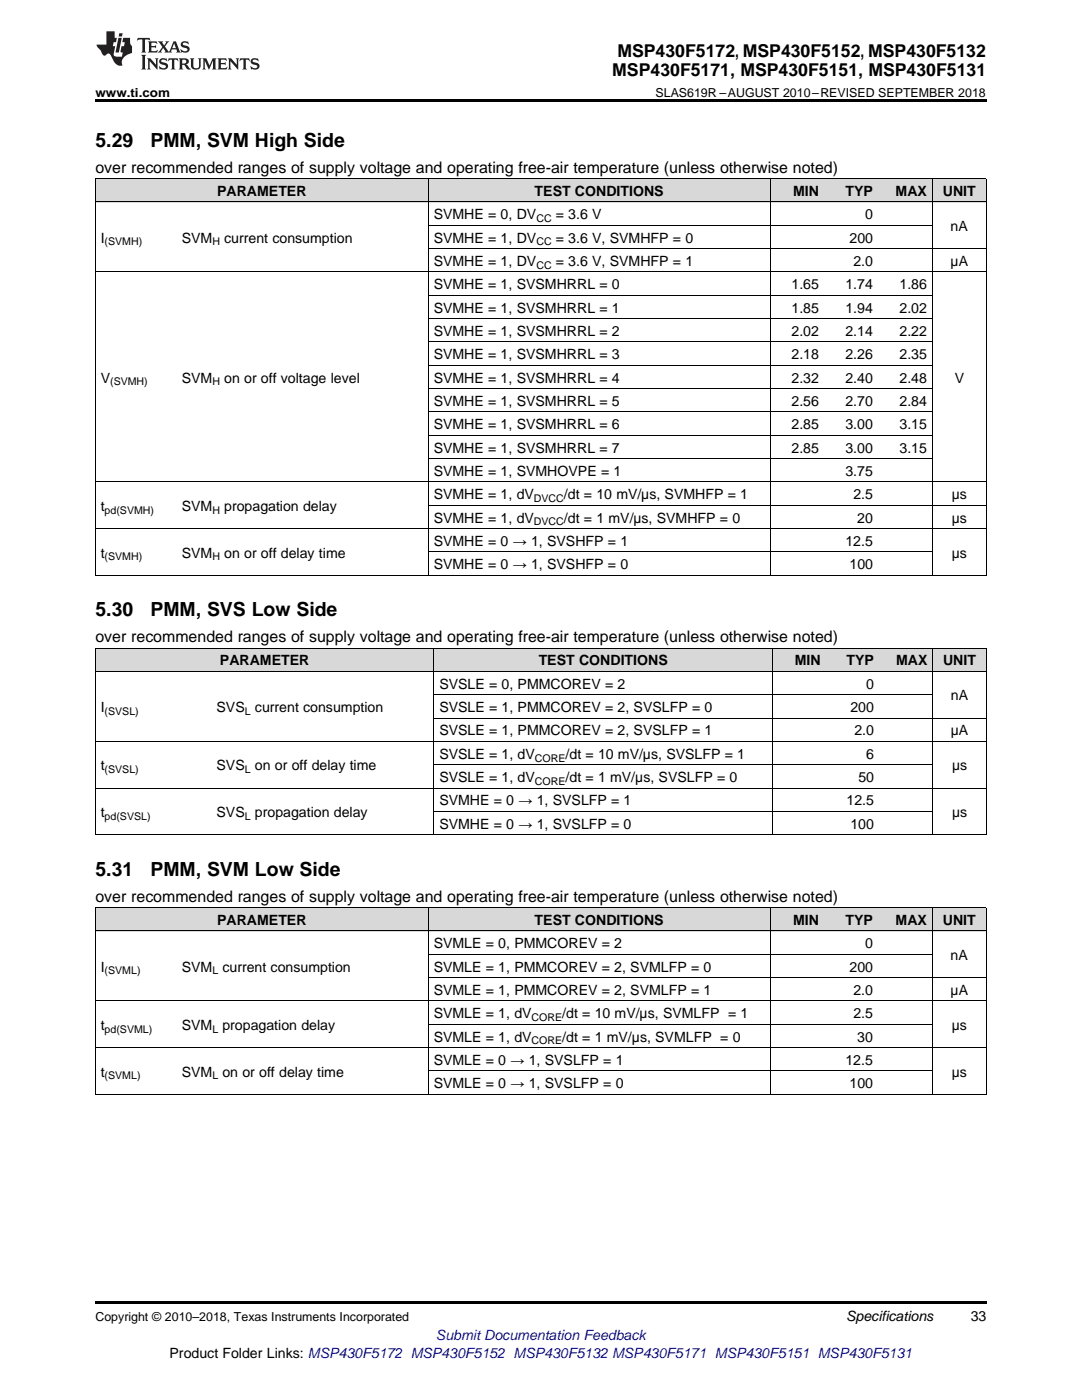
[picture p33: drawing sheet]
<svg xmlns="http://www.w3.org/2000/svg" width="216mm" height="279mm" viewBox="0 0 216 279" stroke-linecap="round" stroke-linejoin="round" font-family="sans-serif">
<defs><g id="words">
<g font-size="3.9">
<text x="19" y="29.3">5.29</text>
<text x="30" y="29.3">PMM, SVM High Side</text>
<text x="19" y="123">5.30</text>
<text x="30" y="123">PMM, SVS Low Side</text>
<text x="19" y="174.8">5.31</text>
<text x="30" y="174.8">PMM, SVM Low Side</text>
</g>
<g font-size="3.5">
<text x="123.2" y="11.3">MSP430F5172, MSP430F5152, MSP430F5132</text>
<text x="122.2" y="15.2">MSP430F5171, MSP430F5151, MSP430F5131</text>
</g>
<g font-size="3.2">
<text x="19" y="34.4">over recommended ranges of supply voltage and operating free-air temperature (unless otherwise noted)</text>
<text x="19" y="128.1">over recommended ranges of supply voltage and operating free-air temperature (unless otherwise noted)</text>
<text x="19" y="179.9">over recommended ranges of supply voltage and operating free-air temperature (unless otherwise noted)</text>
</g>
<g font-size="2.8">
<text x="43.3" y="39.1">PARAMETER</text>
<text x="106.7" y="39.1">TEST CONDITIONS</text>
<text x="158.3" y="39.1">MIN</text>
<text x="168.7" y="39.1">TYP</text>
<text x="178.7" y="39.1">MAX</text>
<text x="188.1" y="39.1">UNIT</text>
<text x="86.5" y="43.7">SVMHE = 0, DV</text>
<text x="110.9" y="43.7">= 3.6 V</text>
<text x="172.6" y="43.7">0</text>
<text x="189.7" y="46.1">nA</text>
<text x="20.1" y="48.4">I</text>
<text x="36.3" y="48.4">SVM</text>
<text x="44.7" y="48.4">current consumption</text>
<text x="86.5" y="48.4">SVMHE = 1, DV</text>
<text x="86.5" y="53.1">SVMHE = 1, DV</text>
<text x="110.9" y="48.4">= 3.6 V, SVMHFP = 0</text>
<text x="110.9" y="53.1">= 3.6 V, SVMHFP = 1</text>
<text x="169.5" y="48.4">200</text>
<text x="170.3" y="53.1">2.0</text>
<text x="189.7" y="53.1">µA</text>
<text x="86.5" y="57.7">SVMHE = 1, SVSMHRRL = 0</text>
<text x="157.9" y="57.7">1.65</text>
<text x="168.7" y="57.7">1.74</text>
<text x="179.5" y="57.7">1.86</text>
<text x="86.5" y="62.4">SVMHE = 1, SVSMHRRL = 1</text>
<text x="157.9" y="62.4">1.85</text>
<text x="168.7" y="62.4">1.94</text>
<text x="179.5" y="62.4">2.02</text>
<text x="86.5" y="67">SVMHE = 1, SVSMHRRL = 2</text>
<text x="86.5" y="71.7">SVMHE = 1, SVSMHRRL = 3</text>
<text x="157.9" y="67">2.02</text>
<text x="157.9" y="71.7">2.18</text>
<text x="168.7" y="67">2.14</text>
<text x="168.7" y="71.7">2.26</text>
<text x="179.5" y="67">2.22</text>
<text x="179.5" y="71.7">2.35</text>
<text x="20.1" y="76.3">V</text>
<text x="36.3" y="76.3">SVM</text>
<text x="44.7" y="76.3">on or off voltage level</text>
<text x="86.5" y="76.3">SVMHE = 1, SVSMHRRL = 4</text>
<text x="157.9" y="76.3">2.32</text>
<text x="168.7" y="76.3">2.40</text>
<text x="179.5" y="76.3">2.48</text>
<text x="190.5" y="76.3">V</text>
<text x="86.5" y="81">SVMHE = 1, SVSMHRRL = 5</text>
<text x="157.9" y="81">2.56</text>
<text x="168.7" y="81">2.70</text>
<text x="179.5" y="81">2.84</text>
<text x="86.5" y="85.7">SVMHE = 1, SVSMHRRL = 6</text>
<text x="157.9" y="85.7">2.85</text>
<text x="168.7" y="85.7">3.00</text>
<text x="179.5" y="85.7">3.15</text>
<text x="86.5" y="90.3">SVMHE = 1, SVSMHRRL = 7</text>
<text x="86.5" y="95">SVMHE = 1, SVMHOVPE = 1</text>
<text x="157.9" y="90.3">2.85</text>
<text x="168.7" y="90.3">3.00</text>
<text x="168.7" y="95">3.75</text>
<text x="179.5" y="90.3">3.15</text>
<text x="20.1" y="102">t</text>
<text x="36.3" y="102">SVM</text>
<text x="44.7" y="102">propagation delay</text>
<text x="86.5" y="99.6">SVMHE = 1, dV</text>
<text x="112.5" y="99.6">/dt = 10 mV/µs, SVMHFP = 1</text>
<text x="170.3" y="99.6">2.5</text>
<text x="189.9" y="99.6">µs</text>
<text x="86.5" y="104.3">SVMHE = 1, dV</text>
<text x="112.5" y="104.3">/dt = 1 mV/µs, SVMHFP = 0</text>
<text x="171.1" y="104.3">20</text>
<text x="189.9" y="104.3">µs</text>
<text x="20.1" y="111.3">t</text>
<text x="36.3" y="111.3">SVM</text>
<text x="44.7" y="111.3">on or off delay time</text>
<text x="86.5" y="108.9">SVMHE = 0 → 1, SVSHFP = 1</text>
<text x="86.5" y="113.6">SVMHE = 0 → 1, SVSHFP = 0</text>
<text x="168.7" y="108.9">12.5</text>
<text x="169.5" y="113.6">100</text>
<text x="189.9" y="111.3">µs</text>
<text x="43.9" y="132.8">PARAMETER</text>
<text x="87.7" y="137.4">SVSLE = 0, PMMCOREV = 2</text>
<text x="107.5" y="132.8">TEST CONDITIONS</text>
<text x="158.6" y="132.8">MIN</text>
<text x="168.9" y="132.8">TYP</text>
<text x="172.8" y="137.4">0</text>
<text x="178.8" y="132.8">MAX</text>
<text x="188.2" y="132.8">UNIT</text>
<text x="20.1" y="142.1">I</text>
<text x="43.2" y="142.1">SVS</text>
<text x="50.9" y="142.1">current consumption</text>
<text x="87.7" y="142.1">SVSLE = 1, PMMCOREV = 2, SVSLFP = 0</text>
<text x="169.7" y="142.1">200</text>
<text x="189.8" y="139.8">nA</text>
<text x="87.7" y="146.8">SVSLE = 1, PMMCOREV = 2, SVSLFP = 1</text>
<text x="170.5" y="146.8">2.0</text>
<text x="189.7" y="146.8">µA</text>
<text x="20.1" y="153.7">t</text>
<text x="43.2" y="153.7">SVS</text>
<text x="50.9" y="153.7">on or off delay time</text>
<text x="87.7" y="151.4">SVSLE = 1, dV</text>
<text x="112.9" y="151.4">/dt = 10 mV/µs, SVSLFP = 1</text>
<text x="172.8" y="151.4">6</text>
<text x="190" y="153.7">µs</text>
<text x="87.7" y="156.1">SVSLE = 1, dV</text>
<text x="87.7" y="160.7">SVMHE = 0 → 1, SVSLFP = 1</text>
<text x="112.9" y="156.1">/dt = 1 mV/µs, SVSLFP = 0</text>
<text x="168.9" y="160.7">12.5</text>
<text x="171.3" y="156.1">50</text>
<text x="20.1" y="163.1">t</text>
<text x="43.2" y="163.1">SVS</text>
<text x="50.9" y="163.1">propagation delay</text>
<text x="87.7" y="165.4">SVMHE = 0 → 1, SVSLFP = 0</text>
<text x="169.7" y="165.4">100</text>
<text x="190" y="163.1">µs</text>
<text x="43.3" y="184.6">PARAMETER</text>
<text x="106.7" y="184.6">TEST CONDITIONS</text>
<text x="158.3" y="184.6">MIN</text>
<text x="168.7" y="184.6">TYP</text>
<text x="178.7" y="184.6">MAX</text>
<text x="188.1" y="184.6">UNIT</text>
<text x="86.5" y="189.2">SVMLE = 0, PMMCOREV = 2</text>
<text x="172.6" y="189.2">0</text>
<text x="189.7" y="191.6">nA</text>
<text x="20.1" y="193.9">I</text>
<text x="36.3" y="193.9">SVM</text>
<text x="44.4" y="193.9">current consumption</text>
<text x="86.5" y="193.9">SVMLE = 1, PMMCOREV = 2, SVMLFP = 0</text>
<text x="169.5" y="193.9">200</text>
<text x="86.5" y="198.5">SVMLE = 1, PMMCOREV = 2, SVMLFP = 1</text>
<text x="86.5" y="203.2">SVMLE = 1, dV</text>
<text x="112.2" y="203.2">/dt = 10 mV/µs, SVMLFP = 1</text>
<text x="170.3" y="198.5">2.0</text>
<text x="170.3" y="203.2">2.5</text>
<text x="189.7" y="198.5">µA</text>
<text x="20.1" y="205.5">t</text>
<text x="36.3" y="205.5">SVM</text>
<text x="44.4" y="205.5">propagation delay</text>
<text x="86.5" y="207.9">SVMLE = 1, dV</text>
<text x="112.2" y="207.9">/dt = 1 mV/µs, SVMLFP = 0</text>
<text x="171.1" y="207.9">30</text>
<text x="189.9" y="205.5">µs</text>
<text x="20.1" y="214.8">t</text>
<text x="36.3" y="214.8">SVM</text>
<text x="44.4" y="214.8">on or off delay time</text>
<text x="86.5" y="212.5">SVMLE = 0 → 1, SVSLFP = 1</text>
<text x="168.7" y="212.5">12.5</text>
<text x="189.9" y="214.8">µs</text>
<text x="86.5" y="217.2">SVMLE = 0 → 1, SVSLFP = 0</text>
<text x="169.5" y="217.2">100</text>
<text x="168.8" y="263.6">Specifications</text>
<text x="193.7" y="263.6">33</text>
<text x="33.8" y="270.9">Product Folder Links: MSP430F5172 MSP430F5152 MSP430F5132 MSP430F5171 MSP430F5151 MSP430F5131</text>
</g>
<text font-size="2.8" fill="#00f" x="87" y="267.4">Submit Documentation Feedback</text>
<g font-size="2.5">
<text x="19" y="19.3">www.ti.com</text>
<text x="130.8" y="19.3">SLAS619R –AUGUST 2010–REVISED SEPTEMBER 2018</text>
<text x="19" y="263.6">Copyright © 2010–2018, Texas Instruments Incorporated</text>
</g>
<g font-size="2.1">
<text x="107" y="44.3">CC</text>
<text x="20.9" y="49">(SVMH)</text>
<text x="42.4" y="49">H</text>
<text x="107" y="49">CC</text>
<text x="107" y="53.6">CC</text>
<text x="22" y="76.9">(SVMH)</text>
<text x="42.4" y="76.9">H</text>
<text x="106.5" y="100.2">DVCC</text>
<text x="20.9" y="102.5">pd(SVMH)</text>
<text x="42.4" y="102.5">H</text>
<text x="106.5" y="104.8">DVCC</text>
<text x="20.9" y="111.8">(SVMH)</text>
<text x="42.4" y="111.8">H</text>
<text x="20.9" y="142.7">(SVSL)</text>
<text x="48.9" y="142.7">L</text>
<text x="20.9" y="154.3">(SVSL)</text>
<text x="48.9" y="154.3">L</text>
<text x="106.7" y="152">CORE</text>
<text x="106.7" y="156.6">CORE</text>
<text x="20.9" y="163.6">pd(SVSL)</text>
<text x="48.9" y="163.6">L</text>
<text x="20.9" y="194.5">(SVML)</text>
<text x="42.4" y="194.5">L</text>
<text x="106.1" y="203.8">CORE</text>
<text x="20.9" y="206.1">pd(SVML)</text>
<text x="42.4" y="206.1">L</text>
<text x="106.1" y="208.4">CORE</text>
<text x="20.9" y="215.4">(SVML)</text>
<text x="42.4" y="215.4">L</text>
</g>
</g></defs>
<g fill="#d8d8d8">
<path d="M19 181.2h16.2v4.6h-16.2z"/>
<path d="M35.2 181.2h50.3v4.6h-50.3z"/>
<path d="M85.5 181.2h68.2v4.6h-68.2z"/>
<path d="M153.7 181.2h10.8v4.6h-10.8z"/>
<path d="M164.5 181.2h10.8v4.6h-10.8z"/>
<path d="M175.3 181.2h10.8v4.6h-10.8z"/>
<path d="M186.1 181.2h10.7v4.6h-10.7z"/>
<path d="M19 129.4h23.2v4.7h-23.2z"/>
<path d="M42.2 129.4h44.4v4.7h-44.4z"/>
<path d="M86.6 129.4h67.6v4.7h-67.6z"/>
<path d="M154.2 129.4h10.6v4.7h-10.6z"/>
<path d="M164.8 129.4h10.7v4.7h-10.7z"/>
<path d="M175.5 129.4h10.7v4.7h-10.7z"/>
<path d="M186.2 129.4h10.6v4.7h-10.6z"/>
<path d="M19 35.7h16.2v4.7h-16.2z"/>
<path d="M35.2 35.7h50.3v4.7h-50.3z"/>
<path d="M85.5 35.7h68.2v4.7h-68.2z"/>
<path d="M153.7 35.7h10.8v4.7h-10.8z"/>
<path d="M164.5 35.7h10.8v4.7h-10.8z"/>
<path d="M175.3 35.7h10.8v4.7h-10.8z"/>
<path d="M186.1 35.7h10.7v4.7h-10.7z"/>
</g>
<path d="M19 19.9h177.8v.5h-177.8zM19 259.7h177.8v.5h-177.8z" fill="#000"/>
<g fill="none" stroke="#000" stroke-width=".2">
<path d="M19 35.6h177.8M19.1 35.7v79.2M85.4 35.7v79.2M153.7 35.7v79.2M186 35.7v79.2M196.8 35.7v79.2M19 54.3h177.8M19 40.3h177.8M85.5 58.9h100.6M85.5 49.6h111.3M85.5 45h100.6M85.5 77.6h100.6"/>
<path d="M85.5 72.9h100.6M85.5 68.2h100.6M85.5 63.6h100.6M19 96.2h177.8M85.5 91.5h100.6M85.5 86.9h100.6M85.5 82.2h100.6M19 114.8h177.8M19 105.5h177.8M85.5 110.2h100.6M85.5 100.8h111.3M19 134h177.8"/>
<path d="M19 129.3h177.8M19.1 129.4v37.3M86.6 129.4v37.3M86.6 138.7h99.6M154.1 129.4v37.3M186.1 129.4v37.3M196.8 129.4v37.3M19 157.3h177.8M19 148h177.8M86.6 152.6h99.6M86.6 143.3h110.2M19 166.6h177.8"/>
<path d="M86.6 161.9h99.6M19 199.8h177.8M19 185.8h177.8M19 181.1h177.8M19.1 181.2v37.2M85.4 181.2v37.2M85.5 195.1h111.3M85.5 190.4h100.6M153.7 181.2v37.2M186 181.2v37.2M196.8 181.2v37.2M19 218.4h177.8"/>
<path d="M19 209.1h177.8M85.5 213.7h100.6M85.5 204.4h100.6"/>
</g>
<g fill="#231f20">
<path d="M27.5 7.6l-.1 .5 .4-.2h.6v.1v2.1l-.2 .4h1l-.3-.4v-2.1l.1-.1h.5l.5 .2-.2-.5zM29.5 8.3l.2 .3v1.5l-.2 .4h1.8l.2-.6a1.04 1.04 0 0 1-1.3 .2v-.7h.6l.3 .2v-.6l-.3 .2h-.6v-.6l.8-.1 .4 .3-.2-.5zM31.5 8.3l.9 1.1-.9 1.1h.8l-.2-.2 .5-.7 .4 .7-.2 .2h1.5l-.1-.2 .1-.4h.9l.1 .4-.2 .2h1l-.3-.3-.7-1.9h-.5l-.9 2-.8-1 .9-1h-.8l.1 .3-.3 .5-.4-.6 .2-.2zM34.7 8.6l.4 1h-.7zM36.3 8.4a.63 .63 0 0 0-.2 .7 .63 .63 0 0 0 .6 .4l.6 .2 .1 .2a.75 .75 0 0 1-.7 .4 .75 .75 0 0 1-.6-.5l.1 .7 .1-.1a1.11 1.11 0 0 0 1.5-.6 1.13 1.13 0 0 0-1.2-.8l-.1-.4a1.04 1.04 0 0 1 1.2 .2l-.2-.5-.1 .1-.5-.2zM28.2 10.9l.2 .4v2.2l-.2 .4h1l-.3-.4v-2.2l.3-.4zM29.3 11.6l.3 .4v1.5l-.3 .4h.8l-.2-.4v-1.3l1.5 1.7v-1.9l.2-.4h-.7l.2 .4v.9l-1.1-1.3zM32 11.8a.62 .62 0 0 0-.2 .7 .62 .62 0 0 0 .6 .4l.6 .1 .1 .3a.76 .76 0 0 1-.7 .3 .76 .76 0 0 1-.6-.4l.1 .7 .1-.1a1.11 1.11 0 0 0 1.5-.6 1.13 1.13 0 0 0-1.2-.8l-.1-.4a1.04 1.04 0 0 1 1.2 .2l-.2-.6-.1 .1-.5-.1zM33.7 11.6l-.2 .6a.61 .61 0 0 1 .8-.3v1.6l-.2 .4h.9l-.2-.4v-1.6a.63 .63 0 0 1 .8 .3l-.2-.6zM35.6 11.6l.3 .4v1.5l-.3 .4h1l-.2-.2v-.8l.5 .2a.76 .76 0 0 0 1.2 .7l-1-1a.58 .58 0 0 0 .6-.5 .58 .58 0 0 0-.5-.6zM36.4 11.9h.1a.45 .45 0 0 1 .5 .1 .45 .45 0 0 1 .1 .5l-.7 .2zM37.9 11.6l.2 .2a2.17 2.17 0 0 0 .3 1.9 .99 .99 0 0 0 1.6-.6v-1.1l.2-.4h-.7l.2 .2a1.92 1.92 0 0 1-.2 1.8 .6 .6 0 0 1-.9-.5v-1.1l.2-.4zM40.4 11.6l.2 .4v1.5l-.2 .4h.7l-.2-.4v-1.4l.8 1.8 .8-1.8v1.4l-.2 .4h.9l-.2-.4v-1.5l.2-.4h-.8l-.6 1.5-.6-1.5zM43.4 11.6l.2 .4v1.5l-.2 .4h1.8l.2-.6a1.04 1.04 0 0 1-1.3 .1v-.6h.5l.4 .2v-.6l-.4 .2h-.5v-.7h.8l.3 .3-.1-.6zM45.5 11.6l.2 .4v1.5l-.2 .4h.7l-.2-.4v-1.3l1.5 1.7v-1.9l.2-.4h-.7l.2 .4v.9l-1.1-1.3zM47.9 11.6l-.1 .6a.61 .61 0 0 1 .8-.3v1.6l-.3 .4h1l-.3-.4 .1-1.6a.63 .63 0 0 1 .7 .3l-.1-.6zM50.2 11.8a.62 .62 0 0 0-.2 .7 .62 .62 0 0 0 .6 .4l.6 .1 .2 .3a.76 .76 0 0 1-.8 .3 .76 .76 0 0 1-.6-.4l.1 .7 .2-.1a1.11 1.11 0 0 0 1.5-.6 1.13 1.13 0 0 0-1.3-.8l-.1-.4a1.04 1.04 0 0 1 1.2 .2l-.1-.6-.2 .1-.5-.1z"/>
<path d="M21.2 6.3v2.6h-1.9l.1 .4 .7 .9a.91 .91 0 0 0 1 .8 .56 .56 0 0 1 .5-.3 .56 .56 0 0 1 .5 .3l.4 .8a1.53 1.53 0 0 0 1.9 1.2 1.54 1.54 0 0 1 1-2.1l.9-.3v-1.4a1.52 1.52 0 0 1-.3-1.6h-1.4l-.2 .8h.5l-.2 .8h-.4l-.2 1v.2l.4 .1-.2 .8a1.93 1.93 0 0 1-1.6-.3l.3-1.8h-.5l.2-.8h.4l.2-.8h-.4v-1.3zM23.6 7.6l-.6 2.9h.7l.6-2.9zM23.8 6.6l-.1 .7h.6l.2-.7z"/>
</g>
<use href="#words"/>
</svg>
